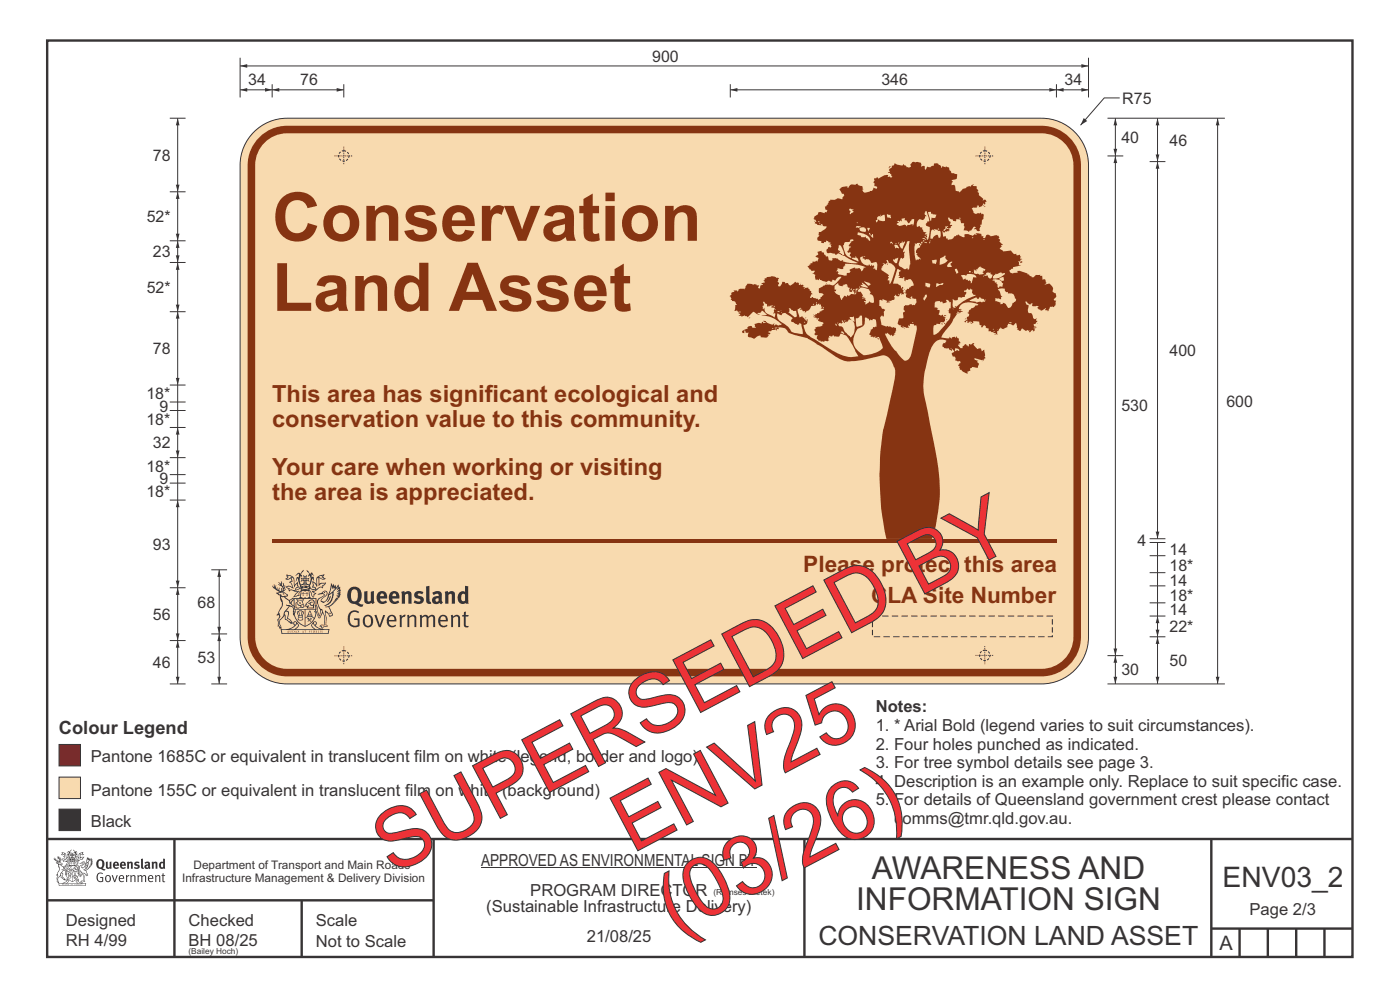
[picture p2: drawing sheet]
<svg xmlns="http://www.w3.org/2000/svg" width="297mm" height="210mm" viewBox="0 0 297 210" stroke-linecap="round" stroke-linejoin="round" font-family="sans-serif">
<defs><g id="words">
<g font-size="17.6" fill="#ed3237">
<text x="83.3" y="185.7" transform="rotate(-28 83.3 185.7)">SUPERSEDED BY</text>
<text x="134.1" y="181.1" transform="rotate(-28 134.1 181.1)">ENV25</text>
<text x="143.3" y="198.6" transform="rotate(-28 143.3 198.6)">(03/26)</text>
</g>
<g font-size="14.3" fill="#863412">
<text x="57.7" y="51.1">Conservation</text>
<text x="57.7" y="65.9">Land Asset</text>
</g>
<g font-size="6.7" fill="#373435">
<text x="185" y="186.5">AWARENESS AND</text>
<text x="181.6" y="193.1">INFORMATION SIGN</text>
</g>
<text font-size="6" fill="#373435" x="259.4" y="188.2">ENV03_2</text>
<text font-size="5.6" fill="#373435" x="173.6" y="200.4">CONSERVATION LAND ASSET</text>
<g font-size="5" fill="#863412">
<text x="57.7" y="85.3">This area has significant ecological and</text>
<text x="57.7" y="90.6">conservation value to this community.</text>
<text x="57.7" y="100.7">Your care when working or visiting</text>
<text x="57.7" y="106.1">the area is appreciated.</text>
</g>
<g font-size="4.8" fill="#863412">
<text x="170.4" y="121.3">Please protect this area</text>
<text x="184.8" y="127.8">CLA Site Number</text>
</g>
<text font-size="4.2" fill="#373435" x="258.7" y="201.6">A</text>
<text font-size="3.9" fill="#373435" x="12.5" y="155.6">Colour Legend</text>
<g font-size="3.5" fill="#373435">
<text x="185.8" y="151.1">Notes:</text>
<text x="185.8" y="155.1">1. * Arial Bold (legend varies to suit circumstances).</text>
<text x="19.3" y="161.6">Pantone 1685C or equivalent in translucent film on white (legend, border and logo)</text>
<text x="185.8" y="159">2. Four holes punched as indicated.</text>
<text x="185.8" y="162.9">3. For tree symbol details see page 3.</text>
<text x="185.8" y="166.9">4. Description is an example only. Replace to suit specific case.</text>
<text x="19.3" y="168.9">Pantone 155C or equivalent in translucent film on white (background)</text>
<text x="185.8" y="170.8">5. For details of Queensland government crest please contact</text>
<text x="19.3" y="175.5">Black</text>
<text x="189.7" y="174.8">comms@tmr.qld.gov.au.</text>
<text x="102.1" y="183.6">APPROVED AS ENVIRONMENTAL SIGN BY</text>
<text x="112.5" y="190">PROGRAM DIRECTOR</text>
<text x="14" y="196.4">Designed</text>
<text x="40" y="196.4">Checked</text>
<text x="67" y="196.4">Scale</text>
<text x="103.2" y="193.5">(Sustainable Infrastructure Delivery)</text>
<text x="265.1" y="194.1">Page 2/3</text>
<text x="14" y="200.8">RH 4/99</text>
<text x="40" y="200.8">BH 08/25</text>
<text x="67" y="200.8">Not to Scale</text>
<text x="124.5" y="199.9">21/08/25</text>
</g>
<g font-size="3.4" fill="#373435">
<text x="138.4" y="13.1">900</text>
<text x="52.7" y="18.1">34</text>
<text x="63.7" y="18.1">76</text>
<text x="187" y="18.1">346</text>
<text x="225.9" y="18.1">34</text>
<text x="238.1" y="22.1">R75</text>
<text x="32.4" y="34.1">78</text>
<text x="237.9" y="30.3">40</text>
<text x="248.1" y="30.9">46</text>
<text x="31.1" y="47.1">52*</text>
<text x="32.4" y="54.6">23</text>
<text x="31.1" y="62.2">52*</text>
<text x="32.4" y="75.1">78</text>
<text x="248.1" y="75.5">400</text>
<text x="31.1" y="84.7">18*</text>
<text x="33.9" y="87.3">9</text>
<text x="237.9" y="87.3">530</text>
<text x="260.2" y="86.3">600</text>
<text x="31.1" y="90.1">18*</text>
<text x="32.4" y="95.1">32</text>
<text x="31.1" y="100.1">18*</text>
<text x="31.1" y="105.5">18*</text>
<text x="33.9" y="102.7">9</text>
<text x="32.4" y="116.6">93</text>
<text x="241.3" y="115.8">4</text>
<text x="248.1" y="117.6">14</text>
<text x="248.1" y="121.1">18*</text>
<text x="248.1" y="124.2">14</text>
<text x="32.4" y="131.5">56</text>
<text x="41.9" y="128.9">68</text>
<text x="248.1" y="127.5">18*</text>
<text x="248.1" y="130.5">14</text>
<text x="248.1" y="134.1">22*</text>
<text x="32.4" y="141.7">46</text>
<text x="41.9" y="140.6">53</text>
<text x="237.9" y="143.3">30</text>
<text x="248.1" y="141.3">50</text>
</g>
<g font-size="2.5" fill="#373435">
<text x="41.1" y="184.3">Department of Transport and Main Roads</text>
<text x="38.6" y="187.1">Infrastructure Management &amp; Delivery Division</text>
</g>
<g font-size="1.8" fill="#373435">
<text x="151.4" y="189.8">(Ramses Zietek)</text>
<text x="40" y="202.4">(Bailey Hoch)</text>
</g>
</g></defs>
<g fill="none" stroke="#373435" stroke-width=".51">
<path d="M10 8.6h276.9v194.4h-276.9zM10 178h277M37 178v25M92 178v25M170.7 178v24.9M257 178v25M10 191h82M64 191v12M257 197h30M263 197v6M269 197v6M275 197v6"/>
<path d="M281 197v6"/>
</g>
<g fill="#373435">
<path d="M21.1 182.6a.94 .94 0 0 0 .2 1.4 .84 .84 0 0 0 0-1.4zM20.7 182.5a.92 .92 0 0 1 1.2-.1 .92 .92 0 0 1 .2 1.2l-.3 .6 .6 .2-.1 .2-.6-.1a1.41 1.41 0 0 1-1.3-1.2z" fill-rule="evenodd"/>
<path d="M22.5 182.8h.4v1.1l.1 .1 .3-.1v-1.1h.3l.1 1.4a1.27 1.27 0 0 1-1.2-.1z" fill-rule="evenodd"/>
<path d="M24.5 183.1l-.1 .3h.4l-.1-.3zM24.1 183a.66 .66 0 0 1 .9-.1 .66 .66 0 0 1 .2 .8h-.8v.2a.42 .42 0 0 0 .7 0l.1 .2a.79 .79 0 0 1-1.1 0 .79 .79 0 0 1 0-1.1z" fill-rule="evenodd"/>
<path d="M26 183.1l-.1 .3h.4l-.1-.3zM25.6 183a.66 .66 0 0 1 .8-.1 .66 .66 0 0 1 .3 .8h-.9l.1 .2a.42 .42 0 0 0 .6 0l.2 .2a.79 .79 0 0 1-1.1 0 .79 .79 0 0 1 0-1.1z" fill-rule="evenodd"/>
<path d="M26.9 182.9l.4-.1v.1a.46 .46 0 0 1 .5-.1 .46 .46 0 0 1 .4 .4v1.1h-.4v-1l-.2-.2-.2 .1v1.1h-.4z" fill-rule="evenodd"/>
<path d="M28.6 183l.5-.2 .5 .1-.1 .3-.5-.1-.1 .2a.56 .56 0 0 1 .7 .6 .56 .56 0 0 1-.8 .4l-.4-.1 .2-.3 .4 .1 .2-.1-.6-.4z" fill-rule="evenodd"/>
<path d="M29.9 182.2l.4-.1v1.8l.2 .4h-.3l-.2-.2z" fill-rule="evenodd"/>
<path d="M31.1 183.7v.3h.3v-.4zM30.7 183a.67 .67 0 0 1 .6-.2 .67 .67 0 0 1 .5 .5l.1 .8-.2 .3-.2-.2a.5 .5 0 0 1-.7 0 .5 .5 0 0 1 0-.7l.6-.1v-.3l-.6 .2z" fill-rule="evenodd"/>
<path d="M32.2 182.9l.3-.1 .1 .1a.46 .46 0 0 1 .5-.1 .46 .46 0 0 1 .3 .4v1.1h-.4v-1l-.1-.2-.3 .1v1.1h-.4z" fill-rule="evenodd"/>
<path d="M34.3 183.1l-.1 .7 .2 .2 .2-.1v-.7zM34.6 182.1l.4 .1v2.1l-.3-.1a.71 .71 0 0 1-1-.6 .71 .71 0 0 1 .9-.7z" fill-rule="evenodd"/>
<path d="M20.8 185.3l.7-.2 .4 .2-.2 .1a.69 .69 0 0 0-.8 .1 .69 .69 0 0 0-.2 .9l.3 .4 .5 .1h.2v-.6h-.4l-.1-.2h.7v.9a.96 .96 0 0 1-1.2-.1 .96 .96 0 0 1-.2-1.1z" fill-rule="evenodd"/>
<path d="M22.6 186a.57 .57 0 0 0-.1 .6 .57 .57 0 0 0 .6 .3 .7 .7 0 0 0-.2-1.1zM22.5 185.8a.69 .69 0 0 1 1.1 .6 .69 .69 0 0 1-1.1 .5 1.04 1.04 0 0 1 0-1.1z" fill-rule="evenodd"/>
<path d="M23.7 185.7l.2-.1 .4 1.3 .4-1.2h.3l-.6 1.4h-.2z" fill-rule="evenodd"/>
<path d="M25.6 185.8l-.2 .4h.7l-.2-.4zM25.4 185.8a.59 .59 0 0 1 .7-.1 .59 .59 0 0 1 .2 .7l-.9 .1a.45 .45 0 0 0 .3 .4 .45 .45 0 0 0 .5-.1l.1 .2a.74 .74 0 0 1-1-.1 .74 .74 0 0 1 .1-1.1z" fill-rule="evenodd"/>
<path d="M26.7 185.7l.2-.1 .1 .3 .5-.3-.1 .3-.4 .2v1h-.2z" fill-rule="evenodd"/>
<path d="M27.6 185.7l.2-.1 .1 .2a.45 .45 0 0 1 .5-.2 .45 .45 0 0 1 .3 .4v1.1h-.2v-1.1l-.2-.2-.4 .2v1.1h-.2z" fill-rule="evenodd"/>
<path d="M29.1 185.7l.3-.1v.2l.4-.2 .4 .3 .3-.3a.37 .37 0 0 1 .5 .4v1.1h-.2v-1.1l-.2-.2-.4 .2v1.1h-.2v-1.1l-.2-.2-.4 .2v1.1h-.2z" fill-rule="evenodd"/>
<path d="M31.8 185.8l-.2 .4h.7l-.2-.4zM31.5 185.8a.59 .59 0 0 1 .8-.1 .59 .59 0 0 1 .2 .7l-.9 .1a.45 .45 0 0 0 .3 .4 .45 .45 0 0 0 .5-.1l.1 .2a.74 .74 0 0 1-1-.1 .74 .74 0 0 1 0-1.1z" fill-rule="evenodd"/>
<path d="M32.9 185.7l.2-.1 .1 .2a.45 .45 0 0 1 .4-.2 .45 .45 0 0 1 .4 .4v1.1h-.2v-1.1l-.2-.2-.4 .2v1.1h-.3z" fill-rule="evenodd"/>
<path d="M34.5 185.3l.2-.1v.5h.4l-.1 .1h-.3v1v.1h.3l-.1 .2-.4-.1v-1.2h-.2v-.1h.2z" fill-rule="evenodd"/>
<path d="M13.2 180.9l.5 .2-.6 .2 .3-.3zM13.7 181.2l.3 .1 .1 1 .3-.5 .1 .5h-.2l-.1 .3-.7 .1v-.3l-.4-.1 .3-.1 .6 .2-.4-.7h.2zM13.2 180.7v.4l-.3 .2 .3 .1 .4-.2 .1 .4-.3 .2 .2 .1 .2 .4-.4-.2-.4 .1 .5 .6 .2-.1 .8 .1-.6 .6 .2 .1 .6-.2-.1-.3 .3-.2h-.2l-.1 .5-.5 .1 .5-.7h-.5l.6-.2-.4 .1 .3-.3-.1-.6-.1-.1-.3 .5v-.2a.8 .8 0 0 0-.9-1.1z" fill-rule="evenodd"/>
<path d="M17 181.1l.5-.2-.3 .2 .4 .2zM16.8 181.2h.1l.1 .9 .3-.2 .4-.1-.3 .3v.2h-.4l-.3 .3-.1-.3h-.3l.1-.2-.1-.4 .4 .6 .1-.1zM16.3 181.5l-.1 .9 .4 .1h-.6l.6 .1-.2 .1h-.3l.4 .4h-.2v.4l-.5-.9 .5 1 .4-.6-.4-.2 .9-.5 .2 .1 .4-.5 .1-.2-.8 .2-.1-.7 .4 .2 .5-.1-.4-.2 .2-.3a.88 .88 0 0 0-1 1.2z" fill-rule="evenodd"/>
<path d="M15.5 182.9l.3 .2h-.2v.3l-.1-.3h-.1h.2z" fill-rule="evenodd"/>
<path d="M15.1 182.9l.2 .2h-.2v.3v-.3h-.2h.2z" fill-rule="evenodd"/>
<path d="M14.9 182.8h.9l.1 .7-.3 .1-.8-.1zM14.8 182.4l-.2 1.3h1.4l-.2-1.3-.1 .2h-.8z" fill-rule="evenodd"/>
<path d="M14.9 184.5v.2l.3-.1-.1-.1zM14.4 183.8l.2 .2-.3 .2v.5l.2 .1 .3-.1-.4-.4 .3 .2 .4-.1-.2-.4 .2-.2zM14.3 183.7h.9a.5 .5 0 0 0 .1 .8l-.3 .3a.47 .47 0 0 1-.7 0 .47 .47 0 0 1 0-.7l.1-.1z" fill-rule="evenodd"/>
<path d="M15.6 184.2l.1-.1a.33 .33 0 0 1 .5-.2 .33 .33 0 0 1 .1 .5l-.3-.1 .2-.2-.4 .1h-.1l.2 .1 .1 .2h.3v.3h-.6l.1-.2h-.3zM15.5 184.2l-.1 .4h.2l-.1 .3h.9v-.3a.44 .44 0 0 0 0-.7 .44 .44 0 0 0-.7 .1z" fill-rule="evenodd"/>
<path d="M15.7 185.7l.4 .1zM15.9 185.2l.1 .4h-.2zM15.9 185.1l-.3 .7-.3 .2a.98 .98 0 0 1 1.1 .1z" fill-rule="evenodd"/>
<path d="M15.6 186l.3 .2v-.2h.2l-.2 .5v-.2l-.3 .1 .2-.2z" fill-rule="evenodd"/>
<path d="M15 185.3l.1 .1-.2 .3zM14.6 185.9h.4a.22 .22 0 0 1-.2 .3 .22 .22 0 0 1-.2-.3zM14.5 185.3l.2 .4zM14.6 185.8l.4 .1zM14.7 185.2l.2 .1-.1 .4zM14.4 185.2l.1 .5a.36 .36 0 0 0 0 .5 .36 .36 0 0 0 .5 0 .36 .36 0 0 0 .1-.5 .41 .41 0 0 0-.1-.5 .41 .41 0 0 0-.6 0z" fill-rule="evenodd"/>
<path d="M14.6 184.1l.2 .2z" fill-rule="evenodd"/>
<path d="M18.3 183.4l.1-.1v.4l-.5 .4z" fill-rule="evenodd"/>
<path d="M17.5 182.9l.2-.1 .3 .2-.7 .8-.1 .3 .3 .1a1.07 1.07 0 0 0 .7-.9l.4-.3v.2a1.36 1.36 0 0 1-1 1.3 1.32 1.32 0 0 0 1.2-1.6l.5-.7-.2 .5 .4-.2-.4 .4 .4-.2-.4 .5 .4-.1-.5 .2h.4l-.4 .2h.4l-.4 .1 .1 .1h-.2l.1 .2-.3 .1a.82 .82 0 0 1-.9 .6l.3 .1 .5 1h-.3l-.2-.4-.4-.2 .1 1.8 .2 .1-.6 .2-.2-.2 .5-.1v-.2a2.24 2.24 0 0 0-.7-2.1l-.1-.2a.7 .7 0 0 1 .7-1l.1-.2zM16.6 184.6l.4 1.2 .2-.8 .2 .3-.3 .7-.4-.8h-.1l.1-.2zM18.5 182.2l.1 .3 .2-.2v.3l.2-.3v.2l-.8 .6zM16.8 183.2l.7-.1 .1 .2a.87 .87 0 0 0-.8 .6 .87 .87 0 0 0 .2 .9l.2 .4-.1 .5-.3-1.1-.2-.1-.1 .1 .1 .3-.2 .3 .3 .1 .2 .7h.3l.3-.6a1.61 1.61 0 0 1 .1 1.4h-.3l-.2 .3h.2l.1 .2 .2-.2h.5l-.2-.3-.1-1.5 .2 .1a.4 .4 0 0 0 .2 .4 .4 .4 0 0 0 .5-.1l-.5-1 .8-.6 .1-.3h.3l-.1-.1 .3-.3h-.2l.2-.3-.1 .1 .1-.3-.1 .1 .1-.4h-.1l.1-.3v-.1l-.2 .2-.1-.4-.2 .4-.1-.4-.1 .2-.2-.3v.3l-.2-.4-.4 1.6a.58 .58 0 0 1-.8 .6l.7-.8v-.4h-.4z" fill-rule="evenodd"/>
<path d="M18.2 185.4l.3 .1z" fill-rule="evenodd"/>
<path d="M12.5 187.5h5.7l-.1 .3h-5.5zM13.5 187.4l.5-.3 .4-.4v.1l.1 .1-.3 .4zM14 186.6h.3l-.2 .2zM16.3 186.7l.3 .4 .6 .3h-.6l-.3-.2-.1-.3zM16.4 186.6h.2l-.1 .2zM12.4 187.4l.1 .5h5.7l.1-.5-.8-.1-.6-.2-.3-.2 .1-.4a.47 .47 0 0 0-.6 .3 .47 .47 0 0 0 .4 .6h-2.3a.47 .47 0 0 0 .4-.6 .47 .47 0 0 0-.6-.3l.1 .4-.3 .2-.6 .2z" fill-rule="evenodd"/>
<path d="M13.3 187.6v.1zM13.3 187.5l-.1 .3h.2z" fill-rule="evenodd"/>
<path d="M13.5 187.5l.1 .3 .1-.3v.3z" fill-rule="evenodd"/>
<path d="M13.9 187.5l.1 .3zM13.8 187.5v.3l.2-.1v-.1z" fill-rule="evenodd"/>
<path d="M14.2 187.6l.1 .1zM14.2 187.5l-.1 .3h.3z" fill-rule="evenodd"/>
<path d="M14.4 187.5h.2l.1 .3h-.3z" fill-rule="evenodd"/>
<path d="M15.1 187.6v.1zM15.1 187.5l-.1 .3h.2z" fill-rule="evenodd"/>
<path d="M15.2 187.5h.3l-.1 .3z" fill-rule="evenodd"/>
<path d="M15.8 187.5h.2l-.1 .3z" fill-rule="evenodd"/>
<path d="M16.1 187.5l.1 .3z" fill-rule="evenodd"/>
<path d="M16.3 187.5l.1 .3zM16.3 187.5v.3l.2-.1v-.1z" fill-rule="evenodd"/>
<path d="M16.6 187.5h.2v.3h-.2z" fill-rule="evenodd"/>
<path d="M16.9 187.5l.1 .3h-.1z" fill-rule="evenodd"/>
<path d="M17.1 187.5l.1 .3z" fill-rule="evenodd"/>
<path d="M17.3 187.5l.1 .3z" fill-rule="evenodd"/>
<path d="M14.9 182.1a.71 .71 0 0 1 .9 .1zM15.6 182.2l.2 .2zM15 182.2l.3 .1zM14.8 182.3l.1 .1zM15.2 181.9h.3zM15.2 181.3h.1v.2zM15.2 181h.2v.2zM15.3 181.6l.1 .2h-.2zM15.4 181.3l.1 .2zM15 181.3l.1 .2h-.1zM15.6 181.3h.1v.2zM14.4 180.6l-.3 .3 .5-.2v.5l-.3-.1-.1 .6 .2-.5 .3 .9v.4h1.2v-.4l.4-.9 .2 .4-.2-.6-.2 .1v-.4l.3 .2-.2-.4-.2 .3-.5-.6v.1a.41 .41 0 0 1 .3 .4 .41 .41 0 0 1-.2 .4l.2-.2a1 1 0 0 1 0 1.1l-.2-.1-.1-.3h.4l-.2-.2 .2-.3-.3 .2v-.5l-.3 .2-.2-.2 .1 .4-.4-.1 .1 .3-.1 .2h.4l-.1 .3-.3 .1a.93 .93 0 0 1 .1-1.1l.1 .3v-.4h-.2l.4-.6-.5 .5-.1-.1z" fill-rule="evenodd"/>
<path d="M12.4 183.4l.4 .1 .6 .5v.3a.83 .83 0 0 1 .6 1.1v-.2a.8 .8 0 0 0-1-.8l.4 .2-.6 .7-.1 .5a.95 .95 0 0 0-.3 1.3l-.1-.1a.77 .77 0 0 1 .1-1.1l-.1-.5-.1 .1 .2-.5a1.31 1.31 0 0 0 0-1.6zM13 185.3h.3l-.1 .8 .5 .4-.2-.1a.68 .68 0 0 1-.6-.8zM12.1 183a.68 .68 0 0 1 1 .3l-.5 .1-.1-.3zM11.4 182.1a1.19 1.19 0 0 0 1 .8h-.5l.4 .4 .1 .6a.9 .9 0 0 1-.2 1.2l-.3 .6 .3-.1v.2a1.04 1.04 0 0 0-.1 1.2l.2 .3h.3l-.1-.2a.8 .8 0 0 1 .2-1.1l.1-.3a.89 .89 0 0 0 1.1 .9l-.6-.6 .1-.8-.3-.1 .4-.5 .4 .3 .1 .8a1.01 1.01 0 0 0-.3-1.4l.3-.5-.4 .3a.41 .41 0 0 1 .4-.5h-.1l-.5 .2-.5-.3 .3-.1a.5 .5 0 0 0-.5-.5l.3-.3-.3 .1 .3-.4-.1-.2-.1 .3-.1-.6-.1 .4-.1-.6-.1 .3-.3-.2 .3 .3-.3-.1a.62 .62 0 0 1 .5 .9l-.1-.4v.4l-.3-.1v-.4l-.1 .3-.1-.3-.2 .2v-.5l-.1 .3-.1-.4v.4z" fill-rule="evenodd"/>
<path d="M12.6 183.1l.1-.1 .2 .2z" fill-rule="evenodd"/>
<path d="M14 183.6h2.7v1l-.1-.9h-2.5v1.2h2.5v-.3v.6v-.2h-1.2v2a2.13 2.13 0 0 0 1.3-1.8 1.69 1.69 0 0 1-1.6 1.8l-.6-.4-.4-.6-.1-1.2v.6l.4 .8 .9 .8v-2h-1.2z" fill-rule="evenodd"/>
<circle cx="17.7" cy="182.9" r=".08"/>
</g>
<path d="M102.1 184h58.5" fill="none" stroke="#373435" stroke-width=".21"/>
<path d="M53.5 28.4a9.9 9.9 0 0 1 7.4-3.3h160.1a10 10 0 0 1 9.9 9.9v100.1a10 10 0 0 1-9.9 10h-160.1a10 10 0 0 1-10-10v-100.1a9.9 9.9 0 0 1 2.6-6.6z" fill-rule="evenodd" fill="#f8daaf" stroke="#373435" stroke-width=".21"/>
<path d="M55 29.1a8.3 8.3 0 0 1 5.9-2.4h160.1a8.4 8.4 0 0 1 8.3 8.3v100.1a8.4 8.4 0 0 1-8.3 8.4h-160.1a8.4 8.4 0 0 1-8.4-8.4v-100.1a8.3 8.3 0 0 1 2.5-5.9z" fill-rule="evenodd" fill="#863412"/>
<path d="M56.5 29.9a6.7 6.7 0 0 1 4.4-1.6h160.1a6.8 6.8 0 0 1 6.7 6.7v100.1a6.8 6.8 0 0 1-6.7 6.8h-160.1a6.8 6.8 0 0 1-6.8-6.8v-100.1a6.7 6.7 0 0 1 2.4-5.1z" fill-rule="evenodd" fill="#f8daaf"/>
<path d="M50.9 12.3v8.4M50.9 19.1h6.8M57.7 17.9v2.8M224.1 17.9v2.8M230.9 12.3v8.4" fill="none" stroke="#373435" stroke-width=".21"/>
<g fill="#373435">
<path d="M50.9 19.1l1.6-.4v.7z"/>
<path d="M56.2 18.7l1.5 .4-1.5 .3z"/>
</g>
<path d="M224.1 19.1h6.8" fill="none" stroke="#373435" stroke-width=".21"/>
<g fill="#373435">
<path d="M229.4 18.7l1.5 .4-1.5 .3z"/>
<path d="M224.1 19.1l1.6-.4v.7z"/>
</g>
<path d="M237.6 20.8h-3.3l-5.1 5.8" fill="none" stroke="#373435" stroke-width=".21"/>
<path d="M229.9 25l.8 .7-1.4 .8z" fill="#373435"/>
<path d="M245.6 121.5v2.8M245.6 135.1v10" fill="none" stroke="#373435" stroke-width=".21"/>
<g fill="#373435">
<path d="M245.6 135.1l.4 1.5h-.8z"/>
<path d="M245.2 143.6h.8l-.4 1.5z"/>
</g>
<path d="M245.6 34.3v80M245.6 115.1v6.4M245.6 124.3v3.6" fill="none" stroke="#373435" stroke-width=".21"/>
<g fill="#373435">
<path d="M245.6 34.3l.4 1.5h-.8z"/>
<path d="M245.2 112.8h.8l-.4 1.5z"/>
</g>
<path d="M258.3 25.1v120" fill="none" stroke="#373435" stroke-width=".21"/>
<g fill="#373435">
<path d="M258.3 25.1l.4 1.5h-.8z"/>
<path d="M257.9 143.6h.8l-.4 1.5z"/>
</g>
<path d="M245.6 25.1v9.2" fill="none" stroke="#373435" stroke-width=".21"/>
<g fill="#373435">
<path d="M245.6 25.1l.4 1.5h-.8z"/>
<path d="M245.2 32.8h.8l-.4 1.5z"/>
</g>
<path d="M50.9 14h180M235 25.1h24.9M243.9 34.3h3.4M243.9 117.9h3.4M243.9 115.1h3.4M243.9 114.3h3.4M243.9 127.9h3.4M243.9 124.3h3.4M243.9 121.5h3.4M235 145.1h24.9" fill="none" stroke="#373435" stroke-width=".21"/>
<g fill="#373435">
<path d="M50.9 14l1.6-.4v.8z"/>
<path d="M229.4 13.6l1.5 .4-1.5 .4z"/>
</g>
<path d="M37.7 135.9v9.2" fill="none" stroke="#373435" stroke-width=".21"/>
<g fill="#373435">
<path d="M37.7 135.9l.4 1.5h-.8z"/>
<path d="M37.3 143.6h.8l-.4 1.5z"/>
</g>
<path d="M37.7 124.7v11.2" fill="none" stroke="#373435" stroke-width=".21"/>
<g fill="#373435">
<path d="M37.7 124.7l.4 1.5h-.8z"/>
<path d="M37.3 134.4h.8l-.4 1.5z"/>
</g>
<path d="M37.7 106.1v18.6" fill="none" stroke="#373435" stroke-width=".21"/>
<g fill="#373435">
<path d="M37.7 106.1l.4 1.5h-.8z"/>
<path d="M37.3 123.2h.8l-.4 1.5z"/>
</g>
<path d="M36 135.9h3.4M36 124.7h3.4M36 145.1h3.4" fill="none" stroke="#373435" stroke-width=".21"/>
<path d="M155.6 61.6h.8l.1 .2a.89 .89 0 0 1 1.4-.4l.4-.8a.48 .48 0 0 1 .8-.4l.7 .2 .2-.1h.5v.2l.6 .1-.3 .2 .1 .3 .4 .1v-.6l.6-.2v-.1l-.4-.1 .8-.3-.3-.3 .2-.2v-.4l1.4-.4 .7 .1 .5 .3 .2-.1 .3 .2-.2 .1v.4h-.1l.3 .6-.2 .2v.3h.4l.5-.9h.5l.2 .4a.44 .44 0 0 1 .4-.1 .44 .44 0 0 1 .3 .3l.3 .2 1-.8 .3 .2 .4-.1 .2 .2-.1 .4 .3-.2 .9 .2-.3 .1-.1 .2h.3a.65 .65 0 0 0 .9 .2v.2l.3 .2v.2l.3 .2v.3l.3 .3h-.3l-.3 .8h.5l-.1-.2h.3v.2l1 .2 .2 .3v-.2l.4-.1v-.4l.6-.4 .1-.1-.3-.2a.68 .68 0 0 1-.9-.6 .68 .68 0 0 1 .7-.8l.4-.3h.3l.1-.2h.7v-.1l.9 .3 .3-.2 1.5-1.7h-.3a1.07 1.07 0 0 0-.9 .8l-.7-.2-.1 .4-.8-.1-.6 .2v-.1l-1.1-.3v-.2l-.2-.1v.3l-.8-.1-.1-.5 .1-.5-.7-.3 .4-.2 .1-.4-.5 .1-.3-.4-.1 .2-.6-.9h.4l-.1-.2 .4-.1-.1-.2 .5-.1v-.3h.5l.2-.2 .3 .2 .3-.8-.7-.3 .6-.4-.1-.6 .8-.2v.3l.5 .1 .1 .4 .2 .1 .1 .3h.5l.1 .8 .7 .1 .1-.1-.1-.4h.9l.1 .1 .2-.1 .7 .6 .5-.2-.1 .2 .9 .3 1.6 .2 .6-.1v-.1l-4.1-2-.4 .4-.3-.3-1-.2-.5 .1a.8 .8 0 0 1 .1-1.1l.2-.2 .4 .1 .1-.2-.1-.3 .1-.2h-.5l.4-.2-1.1-.6 .1 .3h-.5v.3l-.5-.1-.1-.3-.7-.2-.1-.2v-.5l.5-.3-.3-.1 .1-.6 .4-.1 1-.6 .3-.6h-.7l-.3-.5h-.2l.1 .3-.9-.1v-.2l-.6-.1 .5-.5-.7-.5 .1-.1v-.3l.9-.6v-.3a1.45 1.45 0 0 1 1.3 .1l.1-.2h.4v-.3l.2-.2h-.5l-.1-.7h.3l.2-.4h.2l-.1-.2 .2-.6 .3-.1v-.2h1.2a1.18 1.18 0 0 1 1.4 0v-.4l.4-.4-.1-.4h-.4l-.5-1 1-.5 .7-.1v.4h.2a1.03 1.03 0 0 1 1.5-.7l.4-.2 .4 .4 .6 .1 .1 .5 .2 .1-.3 .1 .3 .5a1.62 1.62 0 0 0 1.4-.2 .56 .56 0 0 0 .7-.7l.7 .3 .1-.4-.1-.1-.5-.1 .1-.6-.3-.2 .3-.5-.1-.4h.4l.2-.2 .3 .3 .4-.2a2.01 2.01 0 0 1 1.6-.5l-.1 .4 .4-.1 .2 .2 .5-.2-.3-.2v-.4h-.2v-.2h-.5l.4-.2-.3-.3 .2-.1-.1-.1 .6-.5-.1-.3 .7-.2v-.3l1.5 .4h.3v-.3l.3 .3 .1-.1 .4 .5 .2-.1 .3 .2 .4-.2a.65 .65 0 0 1 .1-.8 .65 .65 0 0 1 .7-.1l.6-.1 .7 .1 .1 .5-.1 .3 .7-.1 .2 .8 .5-.7a.73 .73 0 0 0 1-.1h.3l.1-.5h.7l.3 .3h.2l.1 .1 .3 .5 .1-.4 .7 .3 .2-.2 .6 .2 .1 .7 .3 .2v.3l1.3 .2-.1 1-1.2 .3 .4 .4-.2 .1-.1 .6 .3-.1a.59 .59 0 0 1 .5 .8v.4l.8 .2 .1 .2a2.37 2.37 0 0 1 1.4-.9l.1-.3 .4-.1 .5 .1 .1-.3 .6-.2-.3 .2 .1 .1 .7 .2v.5l.4 .4-.2 .2 .3 .2v.5l1 .8-.2 .3 .6-.1 .2 .4h-.3v.6l-.5-.2 .3 .4-.5-.1 .1 .2-.7 .3v-.4l-.5 .1v.1h.2a.67 .67 0 0 1-.9 .2l-.3 .2 .4 1 .5 .2 .9-.3 .2 .4 .2-.2 .3 .2-.1 1-.3 .4v.8h-.3l.1 .3-.3 .7 .2 .1-.6 .2-.3-.4h-.4l.3-.3-.2-.2-.3 .1-.5 .7h-.3l-.2 .3-.5-.3h-.5l.1-.8-.1-.3 .1-.4h-.7l-.2-.8-.8-.1-.2 .5-.5-.1-.1-.4-.6-.1-.1-.2h-.3l.2 .7 .3 .1-.1 .8 .4-.1 .1 .1-.3 .2v.4h-.3v.5l-.1 .2-.3-.2-.1 .2h-.3l-.4 .3-.3-.3 .2 1.1 .5-.1 .3 .6 .2-.1v.3a1.7 1.7 0 0 0 1.4-.8l.9-.3 1 .5h.2v-.6l.6-.1 1 .3v.2l.6-.3-.1-.2 .5 .2-.3-.3h.3l1 .1-.1 .5h.6l-.1 .4a.51 .51 0 0 0 .6-.6l.6-.1 .3 .1v.2l1.5-.2v.2a.31 .31 0 0 1 .4 .1 .31 .31 0 0 1-.1 .4v.1h.2l.1 .3-.1 .3 .6 .5v.2h-.3v.2h.2l-.5 .6 .7 .5 1.7-.2 .1 .3a.63 .63 0 0 0 1 .4l.1 .4 .7-.2v.4h.3l-.2 .2v.5l.1-.2h.3l-.2 .1-.4 .5-.3-.1v.2h.2l-.1 .6 .5 .1-1.7 .4v.3l-.7 .3 .1 .5 .7 .2v-.1h.9v-.4h.4l1.7 .5v.2h.3l.2 .3 .7 .3 .6-.5h.9v.3l.4-.1 .1 .9 .5-.2a.68 .68 0 0 1 .1 1h-.2l.1 .2 .9-.3 .5 .5a.94 .94 0 0 1 .2 1.2l.7 .4 .1 .7-.5 .6 .1 .3h.4l-.1 .2a.77 .77 0 0 1-.3 .9v.2h-1v.3l-.1 .1-.1 .4-.2 .2-.1-.4-.2 .2-.3-.2 .2-.3-1.1 .5-.1-.3-.3 .1-.3-.4 .2-.3h-1.2l-.1-.4 .2-.1-.5-.1-.1 .2-.5-.2-.2-.4h-.4l.3 .7h.4v.3a1.54 1.54 0 0 0 0 1.4h.6l.5 1.2 .3 .1 .4-.1v.1h-.2v.4h.3l-.1 .2-.2 .1-.3 .4-.2-.1 .1 .6h.4l.1 .3a.32 .32 0 0 0-.3-.2 .32 .32 0 0 0-.3 .2l.4 .1-.2 .1v.3l-.4 .2 .2-.1-.3-.2-.1 .2-.2-.1v.3l-.4 .1 .1-.5-.2 .2-.1-.2-.5 .2-.8-.6-.3 .6-.8-.3 .3-.3-.3-.1 .1-.1-.2-.9-.6 .6-.6-.4h-.6l-.1 .4 .1 .3-.8 .3 .1 .1-.2-.1-.4 .1-.3-.3v.2l-.2 .1-.3 .5-.1-.1 .1 .8h-.7l.3-.4-1-.1v-.2h-.6l.1-.6-.7-.2 .1-.2-.2-.2-.2-.1-.4 .4h-.2v-.3h.2l-.6-.2-.1-.7-1.3-.1 .2 .3-.6 .3 .3-.3-.3-.2-.5 .1 .2 .1-.1 .1-.4-.1 .1-.3h-.2l-.2 .3-.3-.2 .7-.5h-.2l.1-.4 .3-.2 .1-.5-.3-.2 .2-.2 .1-.3 .4-.4v-.1l.6-.1 .3-.5 .6-.1v-.1l-1.1-.4a2.22 2.22 0 0 0-3 1.4h.7l-.7 .3 .4-.1 .5 .2-.1 .2-.3-.1-.2 .3h-.8l.1 .2-.7 1-.5 1.1-1.9 2.4-.2 .5 .7 .1a.79 .79 0 0 0 1-.1l.1-.1 .3 .3 .2-.1-.1-.1 .7-.2 .1 .3 .3-.4 .2 .4 .3 .1-.1 .6 .3 .1 .1 .3-.4 .1v.2h.3l-.4 .1 .5 .6 .4 .1v-.5l.5-.4h.3v.2l.3 .1v.2l.2-.1 .1-.4h.3v.2l.6-.4h.2l-.2 .3 .8 .9h.2l.2-.2 .1 .2 .3-.1 .2 .6 .5-.3 .2 1.2-.1 .2 .2 .4h-.2l-.2 .5h-.1v-.2l-.3 .1-1.5-.4-.1 .2 .8 .3-.2 .2 .2 .2a.51 .51 0 0 1 0 .9v.2l-1.3-.1v.2l-.4 .2 .1 .4h-.3l-.4 .1 .1 .5-.8-.3-.5-.5-.3-.1-.1-.3h-.1l.1-.4-.3-.1v-.2l.3-.2-.1-.1h.2l.1-.4-1.2-.2 .1-.6-.1-.3h-.5l-.1-.7 .5-.3-.4-.5h-.2l.1 .3h-.2l-.1-.2-.3 .1-.2-.4a1.12 1.12 0 0 1-1.3-.5l.1-.4 .2-.1-.1-.2 .5 .1v-.2l.2-.3a1.89 1.89 0 0 0-2.8 .8 23.8 23.8 0 0 0-2 7.3 20.9 20.9 0 0 0 .9 7.4l1 5.2a39 39 0 0 1 .7 18.3 7.7 7.7 0 0 1-1 3h-9.5l-.2-.8a58.5 58.5 0 0 1-.3-22.9l2.2-10.1a4.2 4.2 0 0 0-.4-3.3 2.18 2.18 0 0 0-2.9-1.7 25.6 25.6 0 0 1-6.7 1.2 13.7 13.7 0 0 1-5.1-2.9l-1.4-.8a9.2 9.2 0 0 0-4.5-1.9 2.83 2.83 0 0 1-2.2-1.4l-1.5-.3 .1 .4h-.4l.1 .3-.5-.3v.2h-.7v.2l-.7 .2 .1 .1 .4 .1-.2 .3-.4 .1v.1h.2a1.45 1.45 0 0 1-1.7 .4v-.3l-.8 .2a.6 .6 0 0 1-.5 .4 .6 .6 0 0 1-.6-.2l-.8-.1v-.6l.2-.3-.8-.1 .1-.3-.2-.1h-.1v.6h-.4l-.1-.5 1.3-.5-.2-.1a.56 .56 0 0 1 .6-.5 .56 .56 0 0 1 .5 .4l.8 .1v-.2h-.3l.1-.2-.1-.5 .8-.2 .7 .1 .2-.3 .1 .3h.5v-.3l-.4-.1v-.2l.5 .1a1.73 1.73 0 0 0 1.5 .8l.3-.3v.4l.2-.2 .8 .2 .1-.1 .3 .1 .2-.3h-.1a6.7 6.7 0 0 0-4.3-1.9h1.1v-.1l-.9-.8-.4 .5h-.6v.1l.6 .3-.5-.1-1-.6-1.2 1.2a.86 .86 0 0 0-1.3-.1v-.3h-.6l.3-.1 .1-.2-.5-.2 .3-.2 .1 .2 .2-.3h-.6l-.2-.3-.6 .1 .2-1.2 .3-.1-.3-.6-.7-.1v-.3h-.3l.2-.2-.2-.5h-.2l.4-.4v-.2a.45 .45 0 0 1 .6-.4zM208.3 76.5h.2l-.2 .1zM190.4 57l.7 .4-.4 .3 .1 .6-.2 .2 .4 .1-.4 .3 1 .2 .1-.3h.1l.1 .8h.3l-.1-.3 .2 .1a1.08 1.08 0 0 1 1.2 .1 1.08 1.08 0 0 1 .4 1l-1 .5v.2a.54 .54 0 0 0-.6 .2 .54 .54 0 0 0-.1 .6h-.3l.5 .4-.2 .3a1 1 0 0 0 1.2 .7l-.3-.3 .3-.2h.1v.4l.8 .1a.92 .92 0 0 1-.2 1.2l-.6 .2v-.3l-.9 .3-.6-.1-.2 .2-.1 .8 .3 .4a.74 .74 0 0 0-.3 1.1l-.1 .3-.9 .1-.3 1.1 .4 .3 .4 .1h-.1l.1 .3 1.7 .1v-.1l-.2-.1v-.3l.4 .1-.1-.4 .9 .1 .2 .3 .3-.1 .1 .3v.6l-1.1 5.1a1.72 1.72 0 0 1-1.4 1.5l-1.6-1.6a12.2 12.2 0 0 1-2.6-4.1h.3l.1-.2 .8 .6v-.3l.5 .4 .1-.3 .4-.1-.3-.3 .3-.2a.52 .52 0 0 0 .1-.6 .52 .52 0 0 0-.5-.3l.1-.1h-.3l-.1 .2a.68 .68 0 0 0-.9-.3v-.2a.83 .83 0 0 1-1.1-.1h-.3l-.3-1.6 .4-.6 .1 .3h.3v-.8l.3-.6-.5-.1-.4-.6-.3-.1v-1.2h.4l.1 .1 .1-.1v-.3l1.1 .4-.2 .4 .7-.1-.3-.3h.7v-.1l.5-.1 .1-.5-.1-.2 .3-.4 .2 .3 .6 .1 .3-.7 .2 .1-.1 .2 .6-.1-.2-.7 .1-.2h-.2v-.3l.2-.1-.2-.3-.3 .4-.1-.6-.6-.4h-1.1zM169.2 65.6l.8-.3-.3 .4h.5l.1 .3 .5 .1v.2l.3-.4a1.11 1.11 0 0 0 1-1h.2a.66 .66 0 0 0 .8-.3l.2-.2v.3l.6-.3-.1 .3 .4-.1v.6l.1-.2 .2 .2-.3 .3h.5l.1 .3-.9 .3v.1l-.3 .3-.3-.1v.2h-.3v.1l.3 .1h-.9l.6 .2-.1 .2-.3-.1 .1 .2 .4 .1 .3 .1-.2 .2 .1 .1h.1v-.3h.4a.42 .42 0 0 0-.1 .6l.9 .3 .1 .2a1 1 0 0 1-1.2 .7l-.5 .1 .1 .1-.1 .2-.2 .2 .2 .7-.2 .2 .2 .3h.5l-.2 .9h.3l.1 .3h.4v.2l.4-.1 .1 .1h.3l.1-.2 .6 .1 .4-.2h-.2l-.1-.6h.2l.1-.3 .4 .1 .3-.3 .2 .3h.3a.75 .75 0 0 0 1.1-.4v-.2l.6 .1a1.69 1.69 0 0 1 1.3 1.2l1.9 3.5a6.2 6.2 0 0 1-5.1-1l-3.5-2.2a5.3 5.3 0 0 1-2.7-2.2l-.3-1.3h.4a.8 .8 0 0 0 .2-1.3l.1 .4h-.2l-.8-.9-.6 .2zM183.5 67.4h.4a.58 .58 0 0 1 .5 .6l.4-.2 .3 .1 .1-.2a.65 .65 0 0 1 .7 .8l.1 .8-.8 .1-.2 .4-.3 .1 .1 .2-.4 .8 .5 .3-.2 .3 .6-.1v.2l.5-.2-.1 .3 .8-.2 .8 2.3a5.7 5.7 0 0 1-4.1 1.6 3.4 3.4 0 0 1-2-4.2l.7-1.4a1.71 1.71 0 0 0 1.6-2.4zM202.6 73.9a.65 .65 0 0 1 .9 .5l-.6-.1v.2l-.3-.1zM201.7 73.8l.3 .1-.3 .1zM186.2 71.7l.2 .1v.2zM178 68.6l.4-.1-.1 .2 .5-.3-.2-.2 .1-.2 .6 .5-.1-.5 .2-.1-.1 .4 .3 .1v-.2l.2 .1 .2-.5a1.75 1.75 0 0 1 1.3 2.6l-.2 .5-.5 .6h-.2l-.1-.2a4.6 4.6 0 0 1-1.5-1.8l-.7-.3-.3-.4zM198.5 64l.9-.1 .2 .3 .3-.2 .1 .3h.3l.6-.3-.2-.4a.71 .71 0 0 1 .8 .6l.2-.1v1.3h-.3l-.1 .4-.2 .1 .2 .1 .1 .4 .3 .1-.1 .4a1.59 1.59 0 0 1-.8 1.4l-.1 .3-.2 .1v-.3l-.2 .2 .3 .2-.7 .9a2.79 2.79 0 0 1-1.8 1.3l-.1-1.3 .2-.7 .4-.1 .1-.2 .8 .1 .1-.5 .7 .1 .3-.8h-.2v-.2h.3l-.6-.3v-.3h-.2l-.4 .1-.4-.2 .1-.4 .2-.1v-.4l-.5-.1-.2-.2 .3-.1-.2-.1h-.5v-1.1zM164.9 66.5h.2l.1 .1 .7 .3a.56 .56 0 0 1 .3-.5 .56 .56 0 0 1 .6 .2l1.4 .9-.4 .4 .2 .4h.3l.8 .5 .1 .2 .4-.2v-.2l.4 .1 .3 2.2-1.3-.2a1.54 1.54 0 0 1-1.5-1.1l-1-.8a2.22 2.22 0 0 1-1.6-2.3zM178.4 70.4a.52 .52 0 0 1 .7 .4l-.6-.2zM210.8 70.2l.2 .3zM210.7 69.8h.1v.1l-.2 .1zM211.7 69.8l.1 .2zM163.8 69.6h.3v.1l-.3 .1zM164.4 69.5h.6l-.4 .2h-.2zM191.8 69.6l.1 .1h-.2zM191.5 69.3h.2zM181.6 67.5a.65 .65 0 0 0 .8-.6h.5v2.1l-1.1 .3zM177.2 68.7l.3 .2v.2l-.2-.1zM199.8 68.6l.3 .2-.4-.1zM177.7 68.4l.1 .1-.1 .2zM205.9 68.4v.2h-.1zM220 68.5h.2zM214.2 68.3l.4 .1v.2h-.5zM193.6 68.3l.2 .2h-.2zM170.6 68.3h.3l-.3 .1zM180.2 67.3l1-.2 .1 1.1-.7-.4zM200.8 67.7l.2 .1h-.3zM204.8 67.6h.1l-.2 .2zM158.8 67.5l.4-.1zM170.9 67.4l.2 .1h-.3zM161.9 64h.4l-.1 .3 .5 .2 .1 .5 .2 .1 .1-.3 .2 .1-.1 .2 .2-.2 .5-.1v.1l-.2 .1a.6 .6 0 0 0 .8 .3l-.3 .5 .1 .2-.2 .5h.2v-.1a.82 .82 0 0 1 0 .9l-.8-.5a1.49 1.49 0 0 1-1.3-1.5l-.2 .3-.2-.2 .1-.3h-.1v-.2l.3-.1zM167.4 65.4l.4 .1 .1 .3h.3a.52 .52 0 0 0 .7 .1l.2 1.1-.2 .2-.3 .1-1.4-1.1 .3-.1zM200.3 66.8l.5 .1a.26 .26 0 0 1-.3 .1 .26 .26 0 0 1-.2-.2zM165.7 66.3h.2l-.2 .1zM203 66.1l.6 .1v.1h-.4zM165 65.9l.4 .2v.1l-.5-.1zM165.6 65.8h.2l-.1 .2zM164.5 65.6h.1v.2zM202.1 65.4l.2 .2zM174.6 65.2h.3l-.3 .2zM202.1 63.4l.4 .3 .7-.1 .1-.5 .7 .1 .8-.3-.1-.3a.45 .45 0 0 0 .2-.7l-.3 .1v-.4l.4-.1 .2-.4 .2 .4 .5-.1-.1-.2 .5 .3a.71 .71 0 0 0 0 .7 .71 .71 0 0 0 .7 .4 11.7 11.7 0 0 0-4.1 2.5l-.3-.1 .1 .3-.5-.1zM211.7 61.4a1.72 1.72 0 0 1 1.5-.2v.5l.3 .3 .3-.1v.3a1.07 1.07 0 0 1 1.5 1.1l.3 .2-.2 .5a1.53 1.53 0 0 0-.9 1.1l-.6 .2-.2-.3a1 1 0 0 0-.9-.8v.2l-.6 .2 .1-.4-1.1-.3v-.7l1.2 .3v-.5h.3l-.3-.3-.3-1zM164.1 64.9h.4l-.1 .1zM172.6 64.4h.2l-.4 .4zM182.2 61.4a.76 .76 0 0 1 1.1-.3l.3 .1a1.29 1.29 0 0 1 1.1 .9l-.2 .3a.99 .99 0 0 1 .9 1.3v.5h-.5l-.5-.2-.8 .6 .1-.6-.3 .1-.1-.2 .5-.1-.1-.2h-.2l.2-.2-.8-.1v-.1l.6-.2h-.6l.2-.3-.5-.8-.6-.1zM173.1 64.2h.3l-.3 .1zM205.8 63.7l1.3-.6 .3 .3h.2l.2-.3h.2l.2 .2 .5 .1 .3 .4v.2h-.5l-.1 .2-.4-.2-.8 .1-.2-.1-1.3-.2zM196.3 62.6l.3-.1a1.39 1.39 0 0 1-.5 1.3v-.1a1.08 1.08 0 0 1 .2-1.1zM209.1 63.5h.1v.2zM177.4 60.3l.4-.2a.7 .7 0 0 0 1 .5l.2-.3 .3 .1 .3-.1 .2 .3-.2 .1 .7 .5-.2 .1 .1 .5 .6 .1-.1-.3h.2l.1 .2h.3l-.1 .5h.2v-.2l.4 .1h-.2l-.1 .2h-.9l-.5 .4-.3-.2-.2 .4-.5-.3-.6 .9-.3-1a1.28 1.28 0 0 1-1.1-.9l.2 .1 .1-.4h-.3v-.2a.7 .7 0 0 1 .3-.9zM190.6 62.3l.2 .1-.1 .1h-.1zM181.6 61.2h.6l-.7 .7zM180.6 61.3h.2l-.2 .3zM181 61.3l.3 .1-.2 .2zM191.8 61.3h.2l-.2 .1zM170.5 61l.3 .2-.2 .1zM210.7 59.3a1.52 1.52 0 0 1 2 .7l.1 .1-.1 .6-.6 .1-.2 .2h-.1l-.2-.7-.2-.1v-.3l-.3 .1v-.4l-.5-.1zM182.3 60.8l.2 .2h-.2zM182.8 59.9l1.4 1-.4 .1a1.43 1.43 0 0 1-1.2-.6l.5 .1zM196.3 60l1.1 .2-.1 .8-.6-.1v-.1l-.4-.1zM198.7 60.1l.7 .2 .7-.3-.1 .4h-.5l-.9 .5zM183.2 59.7l1.2 .3 .4 .2-.6 .4zM187.3 55.9h.4l.1 .2 .5-.3-.2-.2 .1-.3-.2 .1 .1-.2h.1h.2l.2 .6a1.38 1.38 0 0 1 1.1 2.2 4.1 4.1 0 0 1-1 2.3v-.8h-.4l.3-.7-.2-.2 .2-.2-1.6-1.1v-.5l.2-.1-.1-.2h.3l-.1-.3h.2zM175.2 60l.2 .2h-.1zM169.8 60.1l.2-.1zM203.9 58.5l.5-.2 .5 .1a1.42 1.42 0 0 1 2.3 .5l-.7-.1-.4 1.3h-.2l.1-.4-.2-.1v-.2l-.4 .2-.1-.2-.4-.1v-.2l-.6 .2zM212.1 59l.8-.2 .1 .6-.5 .2-.6-.4zM209.2 57.9l.4-.2 .6 .1v.4h.3a.52 .52 0 0 1-.2 .7 .52 .52 0 0 1-.7-.2v-.3l-.7 .1-.1-.2 .5-.1zM211.2 58.1l.2 .1 1.1-.4 .1 .2a.39 .39 0 0 1 .6 .2 3.1 3.1 0 0 1-2.5 .9v-.5zM208.6 58.5h.2l-.3 .2zM177.7 56.9l.9 .2 .3-.1v-.4l.4-.3-.1-.3 2.5 .1 1.9 .5v.2l-.3-.1-.2 .7-.3 .1-.1-.4h-.2l-.1-.3-1 .2v-.3l-.6 .3-.6 .3 .3 .3-.2 .3h-.5l-.2 .4h.1l-.4 .2-1.5-.4v-.2l.2-.1h-.2v-.3l-.4 .1 .3-.4zM206.6 57.1l.4 .3 .1-.3 .2 .1 .7-.7v.2l1.1 .4-.2 .4-.2-.2v.3l-.2 .1 .2 .2v.2l-.9 .1-.3-.1-.8-.1zM202.6 57.1l.4-.1 .3 .8-.1 .1-.4 .1zM206.2 57.7l.3 .1-.3 .1zM205.6 57.5h.3l.1 .3h-.4zM207.2 57.3l.1 .2-.2 .1zM182.5 54.7l.2-.2 .5-.1-.2 .2 .1 .3 .3-.1 .1 .3a.89 .89 0 0 1 1.3 .6l.1 .1 1-.2a1.73 1.73 0 0 1 0 1.7l-.3-.4-.3 .1 .2-.3-.1-.4h-.2l-.1 .1-.3-.3-.1 .3-.4-.3v.2a1.73 1.73 0 0 1-1.8-1.6zM192.6 51.1l.4 .1-.2 1.3 .1 1.5a6.6 6.6 0 0 1 0 3.1l-.3 .1v-.2l-.1-.1a.76 .76 0 0 1-1.2-.2l-.4-.2a1.72 1.72 0 0 1 .3-1.8l.2 .2 .4-.3v-.8l.1-.4-.3 .1zM201.2 55.9l.8-.4-.1 .3a.43 .43 0 0 0-.2 .4 .43 .43 0 0 0 .3 .4h-.9l-.2-.1zM188.2 55.9h.1l.1 .2-.2 .1zM199.4 54.8l1.1-.6 .2 .1-.1 .5 .5 .4-.7 .6-1.1 .4zM197.7 55.2l1-.1-.2 .9-.7-.1zM189.5 55l.4 .1v-.2l.7-.3-.3 1.2-.3 .1-.2-.3zM216.5 55.4l.4 .2-.4 .2zM180.7 54.8l.8-.1v-.3l.2 .1 .3 .3 .1 .7zM194.1 51.6a.35 .35 0 0 0 .6-.1h.3l.5 .3-.2 .2-.1 .5a.96 .96 0 0 0-.9 1.2l.4 .1-.3 .2 .3 .2v.1l.6 .6v.2l-.3-.2v.2h-.5l-.1 .1a6 6 0 0 1-.3-3.3zM179.3 51.4l.9-.1 .3-.2-.2-.2 .2-.1h.5l.1 .3a1.29 1.29 0 0 0-1.1 1.1l.5 .1v.1l-.2 .1-.5 1 .2 .1h.5l-.2 .7 .2 .1 .1 .3a2.53 2.53 0 0 1-1.7-2.7zM183.4 54.3l.2 .1-.3 .1zM178 52h.3l.4 .7 .4 1.4h-.3l-.9-.7 .4 .1-.5-.4zM191 51.6h.3v-.3l.3-.1-.1 .4 .5-.3-.6 1.4a.66 .66 0 0 1-.4-1zM189.8 51.9h.2a.59 .59 0 0 1 .7 .5v.3l-.6-.2-.2 .2zM195 51.8h.2l-.2 .4zM188.9 51.4l.3-.1 .3 .4-.1 .1-.1-.2-.4 .1zM190 51.6l.3 .1-.2 .1zM190.6 51.4h.2l-.1 .4zM195.4 51.3h.3v.2l-.2 .2zM197.2 51.4l.1-.1 .1 .3h-.2zM196.1 51.3l.6 .1v.2l-.6-.2zM195.9 51h.2l-.3 .3zM197.3 51.1l.1-.1-.2 .3zM182 49.3l.9 .2a2.07 2.07 0 0 1 1.7 1.6h-.2l-.3-.5-.4-.1-.1-.4-.1 .2h-.7l-.2-.3-.7-.2zM196.1 50.9l.4-.2v.2zM196.4 44.7l.2 .1 .6 2.1-.2 .1-.2-.1-.5 .7h.2v.3l.8 .3a4.8 4.8 0 0 1-.5 2.7l-.1-.3-.3-.2h.2l.1-.2v-.2l-.3-.2 .3-.1h-.5l.4-.4-.7-.2v-.3l-.3-.2 .2-.2-.6-.2-.1-.3-.3 .2-.3-.1 .1-1 .4-.5h.2a.67 .67 0 0 0 .8 .1 .67 .67 0 0 0 .3-.7l.3-.1a.64 .64 0 0 1-.2-1.1zM208.6 50.7l.4 .1-.4 .1zM195.7 50.5h.4l.1 .2-.5-.1zM197.6 48.9l.3-.2v.1l.2-.1 .1 .2 .1-.1h-.1v-.2l.8 .3-.1 .1h.6l.1 .7-.2 .8-.3-.1-.1-.5a.68 .68 0 0 0-1 .4l-.2 .4-.4-.1zM206.2 50.4h.3l-.3 .2zM185.1 49.6l.1 .1 .1 .7h-.2l-.3-.4zM196.1 50.2l.3-.1-.1 .2zM184.4 49.4h.2l.1 .5zM182.3 48.3l1.1-.1 .3 .5-.2 .5a.89 .89 0 0 1-1.2-.9zM184 48.3l.6 .1-.4 .7zM200.5 48.1l.7-.1-.1 .2-.2-.1v.3h.3l.1 .2-.6-.1v.2l-.3 .3-.2-.1 .1-.2a.42 .42 0 0 0 .2-.6zM199 48.4l.2 .3-.2-.1zM181.7 48l1 .1-.7 .2h-.4zM190.4 46.9l.3-.1 .2 .2 .1-.2h.1l.2 .2v-.6l.7-.1-.1 .4a.64 .64 0 0 1 .8 .7l.2-.1a1.05 1.05 0 0 1 1.1-.8l-.3 1.4v-.4l-.7 .2a.4 .4 0 0 0-.7 .4 .75 .75 0 0 0-1.2-.2h-.3l-.5-.2v-.2l.4-.3zM173.9 47.3h.1v.2l-.1 .1zM181.8 47.1h.1l.1 .2h-.2zM173.6 46.9l.4 .1-.2 .2-.3-.1zM186.1 46.1l.5-.3 .1 .1 .9-.4 .2 1.3a1.09 1.09 0 0 1-1.5-.2l-.4 .6-.1-.5 .4-.1zM172.7 46.8l.3 .2zM196.9 45l.6-.1v.5l.4-.1v.1l.8 .2-.3 .6h-.8v.6l-.2 .1zM203.6 46.2l.2 .2-.2 .1zM188.2 45.5l.7 .1 .2 .6h-.8zM186.8 45.6h.1v.2zM180.1 44.3h.5l.6 .2h-.4l.3 .4-.6 .5h-.2l.2-.6-.3-.1zM208.8 43.8h.3l-.4 .1zM188.7 35.3l.3 .1-.3 .1v.2l-.2-.1z" fill-rule="evenodd" fill="#863412"/>
<path d="M185.1 130.7h38.2v4.4h-38.2z" fill="none" stroke="#373435" stroke-width=".21" stroke-dasharray="1.2 .6" stroke-linecap="butt"/>
<path d="M154.9 19.1h69.2" fill="none" stroke="#373435" stroke-width=".21"/>
<g fill="#373435">
<path d="M154.9 19.1l1.6-.4v.7z"/>
<path d="M222.6 18.7l1.5 .4-1.5 .3z"/>
</g>
<path d="M154.9 17.9v2.8M236.6 139.1v6" fill="none" stroke="#373435" stroke-width=".21"/>
<g fill="#373435">
<path d="M236.6 139.1l.4 1.5h-.8z"/>
<path d="M236.2 143.6h.8l-.4 1.5z"/>
</g>
<path d="M236.6 33.1v106M235 139.1h3.3" fill="none" stroke="#373435" stroke-width=".21"/>
<g fill="#373435">
<path d="M236.6 33.1l.4 1.5h-.8z"/>
<path d="M236.2 137.6h.8l-.4 1.5z"/>
</g>
<path d="M236.6 25.1v8" fill="none" stroke="#373435" stroke-width=".21"/>
<g fill="#373435">
<path d="M236.6 25.1l.4 1.5h-.8z"/>
<path d="M236.2 31.6h.8l-.4 1.5z"/>
</g>
<path d="M235 33.1h3.3M37.7 90.7v6.4" fill="none" stroke="#373435" stroke-width=".21"/>
<g fill="#373435">
<path d="M37.7 90.7l.4 1.5h-.8z"/>
<path d="M37.3 95.6h.8l-.4 1.5z"/>
</g>
<path d="M57.7 19.1h15.2M36 97.1h3.4M37.7 97.1v5.4M36 106.1h3.4M36 100.7h3.4M36 102.5h3.4" fill="none" stroke="#373435" stroke-width=".21"/>
<path d="M207 139h3.9M208.9 137.1v3.9" fill="none" stroke="#373435" stroke-width=".21" stroke-dasharray=".2 .1 0 .1" stroke-linecap="butt"/>
<circle cx="208.9" cy="139" r="1.1" fill="none" stroke="#373435" stroke-width=".21" stroke-dasharray=".5 .3" stroke-linecap="butt"/>
<g fill="#373435">
<path d="M57.7 19.1l1.6-.4v.7z"/>
<path d="M71.4 18.7l1.5 .4-1.5 .3z"/>
</g>
<path d="M72.9 17.9v2.8M44.8 134.5h3.4M44.8 120.9h3.4M46.5 120.9v13.6" fill="none" stroke="#373435" stroke-width=".21"/>
<g fill="#373435">
<path d="M46.5 120.9l.4 1.5h-.8z"/>
<path d="M46.1 133h.8l-.4 1.5z"/>
</g>
<path d="M46.5 134.5v10.6" fill="none" stroke="#373435" stroke-width=".21"/>
<g fill="#373435">
<path d="M46.5 134.5l.4 1.5h-.8z"/>
<path d="M46.1 143.6h.8l-.4 1.5z"/>
</g>
<path d="M243.9 135.1h3.4M245.6 130.7v4.4M44.8 145.1h3.4" fill="none" stroke="#373435" stroke-width=".21"/>
<g fill="#373435">
<path d="M245.6 130.7l.4 1.5h-.8z"/>
<path d="M245.2 133.6h.8l-.4 1.5z"/>
</g>
<path d="M36 90.7h3.4M36 85.3h3.4M36 87.1h3.4M36 81.7h3.4M37.7 81.7v9M37.7 102.5v3.6M243.9 130.7h3.4M245.6 127.9v2.8" fill="none" stroke="#373435" stroke-width=".21"/>
<path d="M207 33.1h3.9M209 31.1v3.9" fill="none" stroke="#373435" stroke-width=".21" stroke-dasharray=".2 .1 0 .1" stroke-linecap="butt"/>
<circle cx="209" cy="33.1" r="1.1" fill="none" stroke="#373435" stroke-width=".21" stroke-dasharray=".5 .3" stroke-linecap="butt"/>
<path d="M57.7 114.3h166.4v.8h-166.4z" fill-rule="evenodd" fill="#863412"/>
<path d="M71 139.1h3.9M72.9 137.1v4" fill="none" stroke="#373435" stroke-width=".21" stroke-dasharray=".2 .1 0 .1" stroke-linecap="butt"/>
<circle cx="72.9" cy="139.1" r="1.1" fill="none" stroke="#373435" stroke-width=".21" stroke-dasharray=".5 .3" stroke-linecap="butt"/>
<g fill="#373435">
<path d="M74.8 125.1a2.05 2.05 0 0 0 .1 2.4l.1 .1a.69 .69 0 0 0 .9-.8v-.5a.84 .84 0 0 0-.1-1 .84 .84 0 0 0-1-.2zM74.2 124.8a1.55 1.55 0 0 1 1.8-.2 1.55 1.55 0 0 1 .7 1.7l-.1 .8-.6 .8 .6 .3h.5l-.2 .5a2.45 2.45 0 0 1-1.7-.6 1.86 1.86 0 0 1-1.2-3z" fill-rule="evenodd"/>
<path d="M77.3 125.5l.7-.1v1.9l.3 .3 .4-.2v-1.9l.6-.1v2l.2 .5-.5 .2-.2-.2a.88 .88 0 0 1-1 .2 .88 .88 0 0 1-.5-.9z" fill-rule="evenodd"/>
<path d="M80.8 125.9l-.1 .6 .7-.1a.42 .42 0 0 0-.1-.4 .42 .42 0 0 0-.5-.1zM80.2 125.7a1.17 1.17 0 0 1 1.5-.1 1.17 1.17 0 0 1 .5 1.4h-1.6a.66 .66 0 0 0 .5 .6 .66 .66 0 0 0 .8-.2l.2 .4a1.38 1.38 0 0 1-1.8 0 1.38 1.38 0 0 1-.2-1.9z" fill-rule="evenodd"/>
<path d="M83.4 125.9l-.2 .6 .8-.1a.42 .42 0 0 0-.1-.4 .42 .42 0 0 0-.5-.1zM82.8 125.7a1.17 1.17 0 0 1 1.5-.1 1.17 1.17 0 0 1 .5 1.4h-1.6a.66 .66 0 0 0 .5 .6 .66 .66 0 0 0 .8-.2l.2 .4a1.38 1.38 0 0 1-1.8 0 1.38 1.38 0 0 1-.2-1.9z" fill-rule="evenodd"/>
<path d="M85.1 125.5l.7-.1 .1 .3a.81 .81 0 0 1 .8-.3 .81 .81 0 0 1 .6 .7v2h-.7v-2l-.2-.1-.5 .2v1.9h-.7z" fill-rule="evenodd"/>
<path d="M88.1 125.6a1.56 1.56 0 0 1 1.7 0l-.2 .5-.8-.2-.2 .2 .2 .2a.98 .98 0 0 1 1.1 1.2 1.51 1.51 0 0 1-2.2 .3l.3-.5 .2 .2a.59 .59 0 0 0 1-.2l-.2-.2a.94 .94 0 0 1-1.1-1.2z" fill-rule="evenodd"/>
<path d="M90.4 124.4l.7-.1v3.2l.3 .1 .1 .4a.74 .74 0 0 1-.9 0 .74 .74 0 0 1-.2-.8z" fill-rule="evenodd"/>
<path d="M92.4 127.1l.1 .5 .5-.1 .1-.6zM91.7 125.7a1.45 1.45 0 0 1 2 .1v1.6l.3 .4-.4 .4-.4-.3a.87 .87 0 0 1-1.4-.1 .87 .87 0 0 1 .7-1.3l.6-.1-.2-.4h-.4l-.5 .2z" fill-rule="evenodd"/>
<path d="M94.4 125.5l.6-.1 .1 .3a.81 .81 0 0 1 .9-.3 .81 .81 0 0 1 .5 .7v2h-.7v-2l-.2-.1-.5 .2v1.9h-.6z" fill-rule="evenodd"/>
<path d="M98.1 126l-.2 .4a.8 .8 0 0 0 .4 1.1l.4-.1v-1.3zM98.7 124.3l.6 .1 .1 3.7h-.6v-.2a1.08 1.08 0 0 1-1.3 0 1.08 1.08 0 0 1-.4-1.1 1.1 1.1 0 0 1 .4-1.1 1.1 1.1 0 0 1 1.2-.1z" fill-rule="evenodd"/>
<path d="M74.3 129.8a1.47 1.47 0 0 1 1.9 0l-.2 .3a1.11 1.11 0 0 0-1.4-.1 1.11 1.11 0 0 0-.4 1.3 1.13 1.13 0 0 0 .4 1.2 1.13 1.13 0 0 0 1.3 .1v-1.1h-.7l-.1-.3h1.2v1.6a1.66 1.66 0 0 1-2-.1 1.66 1.66 0 0 1-.5-1.9z" fill-rule="evenodd"/>
<path d="M77.6 130.9a1.45 1.45 0 0 0 .3 1.8 .85 .85 0 0 0 .8-1.2l-.3-.6-.4-.2zM77.4 130.6a1.14 1.14 0 0 1 1.3 0 1.14 1.14 0 0 1 .5 1.2 1.12 1.12 0 0 1-1.2 1.3 1.12 1.12 0 0 1-1-1.4v-.4z" fill-rule="evenodd"/>
<path d="M79.4 130.5l.5-.1 .7 2.2 .7-2.1h.4l-.9 2.5h-.4z" fill-rule="evenodd"/>
<path d="M82.7 130.9l-.2 .6h1.2a.6 .6 0 0 0-.3-.7 .6 .6 0 0 0-.7 .1zM82.4 130.8a1.04 1.04 0 0 1 1.3-.2 1.04 1.04 0 0 1 .4 1.2h-1.6a.8 .8 0 0 0 .4 .9 .8 .8 0 0 0 1-.2l.1 .3a1.26 1.26 0 0 1-1.6 0 1.26 1.26 0 0 1-.3-1.6z" fill-rule="evenodd"/>
<path d="M84.7 130.5l.4-.1 .1 .4 .5-.4h.4l-.2 .5a.56 .56 0 0 0-.7 .5v1.6h-.4z" fill-rule="evenodd"/>
<path d="M86.4 130.5l.4-.1v.4a.79 .79 0 0 1 .9-.4 .79 .79 0 0 1 .6 .7v1.9h-.4v-1.9l-.3-.3-.8 .3v1.9h-.3z" fill-rule="evenodd"/>
<path d="M89 130.5l.4-.1 .1 .4 .2-.2a.69 .69 0 0 1 1.2 .2 .77 .77 0 0 1 .8-.4 .77 .77 0 0 1 .6 .7v1.9h-.4v-2.1a.57 .57 0 0 0-1 .3v1.8h-.4v-2l-.3-.2-.7 .3v1.9h-.4z" fill-rule="evenodd"/>
<path d="M93.6 130.9l-.2 .6h1.2a.6 .6 0 0 0-.3-.7 .6 .6 0 0 0-.7 .1zM93.3 130.8a1.04 1.04 0 0 1 1.3-.2 1.04 1.04 0 0 1 .4 1.2h-1.6a.8 .8 0 0 0 .4 .9 .8 .8 0 0 0 1-.2l.2 .3a1.26 1.26 0 0 1-1.7 0 1.26 1.26 0 0 1-.3-1.6z" fill-rule="evenodd"/>
<path d="M95.6 130.5l.4-.1 .1 .4a.79 .79 0 0 1 .9-.4 .79 .79 0 0 1 .6 .7v1.9h-.4v-1.9l-.4-.3-.7 .3v1.9h-.4z" fill-rule="evenodd"/>
<path d="M98.4 129.8l.5-.1-.1 .8h.7l-.2 .3h-.5v1.8l.6 .1v.3a.64 .64 0 0 1-1-.5v-1.7h-.3v-.3h.3z" fill-rule="evenodd"/>
<path d="M60.9 122.1l1 .3-.8 .4h-.3l.5-.5zM61.8 122.6l.2-.1 .3 .4 .2 1.7 .6-.8-.1 .4 .2 .3a.48 .48 0 0 0-.6 .6l-.8-.1-.4 .2 .1-.4-.6-.3a1.47 1.47 0 0 1 1.3 .3l-.3-1.1-.3-.2 .5-.1zM60.9 121.7l-.1 .3 .2 .4-.5 .4a.89 .89 0 0 0 1.2-.1l.1 .6h-.3l-.1 .4a.94 .94 0 0 1 .7 .9l-.2-.1a.99 .99 0 0 0-1.3-.1l.2 .3 .4 .2v.3l.3 .3 .2-.3 1 .4 .5-.1-1 1.1 1.3-.2 .1-.7 .3-.4a.71 .71 0 0 0-.5 .9h-.3l-.6 .3 1-1.2h-.9l1.1-.4-.1-.1-.8 .3 .1-.3h.4l.1-.3-.2-.4v-.3l-.1-.4-.6 .8v-.6a1.36 1.36 0 0 0-1.6-1.7z" fill-rule="evenodd"/>
<path d="M67.6 122.4l.9-.3-.4 .3 .6 .4h-.3zM67.4 122.6h.2v1.7a1.44 1.44 0 0 1 1.4-.6l-.7 .5 .1 .4-.5-.1-.8 .6-.3-.6h-.4a.45 .45 0 0 0 .1-.8l-.1-.1 .5 .3 .3 .6 .1-.1zM66.3 123.2v1.5h.4l.2 .1a.82 .82 0 0 1-1-.1l-.1 .2a.91 .91 0 0 0 1.1 .1v.2l-.2 .1h-.6l.3 .4 .4 .2-.3 .1v.6l-.6-1.2-.4-.4 .7 1.5 .3 .3 .1-.2a.49 .49 0 0 1 .5-.7l.1-.1-.7-.3 .8-.4a.79 .79 0 0 1 1-.4v.1l.2-.1a.55 .55 0 0 1 .5-.7l.2-.5-1.2 .2-.2 .2-.1-1.3 .8 .4 .7-.3-.7-.3 .3-.6a2.65 2.65 0 0 0-1.7 .8l.1 1.4z" fill-rule="evenodd"/>
<path d="M65.1 125.6h.1v.3l.3 .1h-.3l-.1 .4v-.4l-.3-.1h.3z" fill-rule="evenodd"/>
<path d="M64.2 125.6h.2l-.1 .3h.3l-.3 .1v.4v-.4h-.3l.3-.1z" fill-rule="evenodd"/>
<path d="M64 125.4a.49 .49 0 0 1 .7 .2 .49 .49 0 0 1 .8-.2l.1 1.2-.1 .1a.49 .49 0 0 1-.8-.1 .59 .59 0 0 1-.9 0zM63.9 124.8l-.4 2.2h2.5l-.4-2.2h-.2v.3h-1.4v-.3z" fill-rule="evenodd"/>
<path d="M63.9 128.5l.1 .3 .4-.1-.1-.3zM63.1 127.3l.3 .2-.3 .3a.67 .67 0 0 0 0 1.1l.7-.2-.1-.2-.5-.2-.2-.3h.2l.4 .4 .7-.2-.3-.6 .3-.3-.6 .1zM62.8 127.1l1 .2 .7-.2-.3 .5 .4 1.1-.4 .2h-.3a.67 .67 0 0 1-.9 .2 .67 .67 0 0 1-.3-.9v-.3l.4-.4z" fill-rule="evenodd"/>
<path d="M65.1 128l.5-.3a.47 .47 0 0 1 .6-.4 .47 .47 0 0 1 .3 .6 .47 .47 0 0 1-.5 .3l-.1-.3 .5-.2h-.3l-.8 .2 .4 .2a.47 .47 0 0 0 .7 .4v.4h-1.1l.3-.3-.1-.2-.5 .1 .2-.2-.2-.1zM64.9 128l-.2 .5 .3 .2 .2-.1-.1 .5h1.6l-.1-.7a.73 .73 0 0 0-.1-1.1 .73 .73 0 0 0-1.1 .3z" fill-rule="evenodd"/>
<path d="M65.4 130.5h.7v.2h-.7zM65.7 129.7l.2 .7h-.4zM65.7 129.5l-.3 .9h-.2v.4l-.5 .3 .1 .1a1.26 1.26 0 0 1 1.8 .1l.1-.1-.4-.4v-.4h-.2z" fill-rule="evenodd"/>
<path d="M65.3 131.1h.2l.2 .3 .2-.2-.1-.1a.33 .33 0 0 1 .3 .4l-.1-.2-.3 .2 .3 .2-.2 .2-.1-.3-.4 .3-.1-.1 .4-.3h-.3z" fill-rule="evenodd"/>
<path d="M64.1 129.9h.2v.1l-.2 .6h-.2zM63.4 131h.5a.25 .25 0 0 1 .2 .3 .25 .25 0 0 1-.2 .2 .39 .39 0 0 1-.5-.1 .39 .39 0 0 1 0-.4zM63.2 129.9h.1l.3 .7h-.2zM63.3 130.7h.8a.57 .57 0 0 1-.8 0zM63.5 129.6h.5l-.2 1h-.1zM63.1 129.7l-.1 .4 .3 .5-.1 .8a.79 .79 0 0 0 1.2-.1l-.2-.7 .3-.5a.64 .64 0 0 0-.5-.6 .64 .64 0 0 0-.7 .2z" fill-rule="evenodd"/>
<path d="M63.4 127.8h.4v.3h-.2z" fill-rule="evenodd"/>
<path d="M70 126.5l.2-.1-.1 .5a1.05 1.05 0 0 1-.8 .8l.4-.5z" fill-rule="evenodd"/>
<path d="M68.5 125.6l.3-.1 .5 .1a.83 .83 0 0 1-.7 1.1l-.5 .6v.4l.5 .2 .2-.1a1.87 1.87 0 0 0 1-1.5l.7-.5v.2a2.47 2.47 0 0 1-1.7 2.4 1.58 1.58 0 0 0 1.7-1.1v-.3a1.71 1.71 0 0 0 .2-1.5l1-1.1-.3 .9 .6-.4-.6 .8 .7-.4-.7 .8 .6-.2-.8 .5 .7-.1-.7 .4h.6l-.7 .2 .3 .1-.4 .1 .2 .3-.3-.1 .1 .3h-.3l.1 .1a2.31 2.31 0 0 1-1.8 1l.1 .1h.3a.84 .84 0 0 1 .7 1l.4 .7-.5 .1a1.24 1.24 0 0 0-1.1-1.1l.2 1.5v1.6l.3 .2a.91 .91 0 0 0-1 .4v-.3l-.4-.1 .2-.2 .7 .1v-.2a3.7 3.7 0 0 0-.5-3l-.1-.3h-.1a1.6 1.6 0 0 1-.4-2.2l1.1-.8-.4-.5zM67 128.5a.65 .65 0 0 1 .2 .9l.5 1.4 .4-1.4 .1 .1a.61 .61 0 0 1-.1 .9l-.2 .5h-.3l-.5-1.3-.2 .1a1.06 1.06 0 0 0 .1-1.2zM70.4 124.3l.1 .7 .3-.5v.5l.3-.4v.3l-1.3 1.2zM67.3 126.1h1.3v.3l-.4 .2a1.19 1.19 0 0 0-.7 1.9l.1 .3a1.57 1.57 0 0 1 .1 1.7l-.3-1.1-.1-.9-.3-.1-.3 .2a.66 .66 0 0 1-.1 1.1l.1 .2h.4l.6 1.3 .3-.1 .5-1.1a2.42 2.42 0 0 1 .3 2.1l-.1 .5-.4-.1-.5 .3v.2h.4l.2 .4a.9 .9 0 0 1 1.1-.4v-.4l-.3-.1 .1-1.4-.2-1.2a1.16 1.16 0 0 1 .7 .9l.8-.3-.8-1.8 1.2-.8v-.2h.3l-.1-.2h.3l-.1-.3 .4-.1-.2-.1 .5-.4 .1-.1h-.3l.4-.5-.2 .1 .2-.5-.3 .1 .3-.4v-.3l-.3 .2 .2-.6-.1-.2-.3 .3v-.7l-.5 .7-.2-.7-.1 .5-.3-.7-.1 .5-.4-.7-.2 1.5-.5 1.3a1.55 1.55 0 0 1-.8 1.3l-.5-.2v-.2l.7-.7a.64 .64 0 0 0 .5-.9 .64 .64 0 0 0-1-.1z" fill-rule="evenodd"/>
<path d="M69.8 130h.3l.1 .2h-.3z" fill-rule="evenodd"/>
<path d="M59.7 133.6h10l-.2 .7h-9.6zM61.4 133.5l.4-.2a2.11 2.11 0 0 0 1.2-1l.2 .4-.3 .4-.5 .4zM62.4 132.1l.3-.2 .1 .2-.2 .5zM66.4 132.3a2.26 2.26 0 0 0 1.6 1.2h-1l-.5-.4-.3-.4zM66.6 132.1l.2-.2 .2 .2-.2 .5zM59.6 133.4l.1 1.1h10l.2-1.1a3.8 3.8 0 0 1-2.9-.7l.2-.4v-.3l-.2-.2a.85 .85 0 0 0-1 .7 .85 .85 0 0 0 .7 1h-4a.81 .81 0 0 0 .7-.6 .81 .81 0 0 0-.4-.9l-.3-.2-.5 .2v.3l.3 .4a3.6 3.6 0 0 1-2.9 .7z" fill-rule="evenodd"/>
<path d="M61.1 133.9l.1 .2h-.2zM61.1 133.8l-.2 .4h.5z" fill-rule="evenodd"/>
<path d="M61.4 133.8h.2l.1 .4v-.4h.1a.25 .25 0 0 1 0 .3 .25 .25 0 0 1-.3 0 .25 .25 0 0 1 0-.3z" fill-rule="evenodd"/>
<path d="M62.2 133.8a.19 .19 0 0 1 .2 .2 .19 .19 0 0 1-.2 .1zM62 133.8v.4a.28 .28 0 0 0 .4 0 .28 .28 0 0 0 0-.4 .28 .28 0 0 0-.4 0z" fill-rule="evenodd"/>
<path d="M62.8 133.9l.1 .2h-.2zM62.8 133.8l-.2 .4h.4z" fill-rule="evenodd"/>
<path d="M63.1 133.8l.2 .1 .2-.1-.2 .2 .2 .2-.2-.2-.2 .2 .2-.2z" fill-rule="evenodd"/>
<path d="M64.3 133.9l.1 .2h-.2zM64.3 133.8l-.2 .4h.4z" fill-rule="evenodd"/>
<path d="M64.6 133.8h.3h-.1v.4h-.1v-.4z" fill-rule="evenodd"/>
<path d="M65.6 133.8h.3h-.2v.2l.1-.1-.1 .1 .1 .2h-.2z" fill-rule="evenodd"/>
<path d="M66 133.8h.2v.4h-.2z" fill-rule="evenodd"/>
<path d="M66.5 133.8a.19 .19 0 0 1 .3 .2 .19 .19 0 0 1-.3 .1zM66.4 133.8v.4a.28 .28 0 0 0 .3 0 .28 .28 0 0 0 0-.4 .28 .28 0 0 0-.3 0z" fill-rule="evenodd"/>
<path d="M67 133.8h.2h-.1l.1 .1-.1 .3h.1h-.2z" fill-rule="evenodd"/>
<path d="M67.4 133.8h.2l-.1 .3 .2 .1h-.3z" fill-rule="evenodd"/>
<path d="M67.8 133.8h.2v.4h-.2z" fill-rule="evenodd"/>
<path d="M68.2 133.8h.2h-.1l.1 .3-.1 .1h-.1l.2-.1z" fill-rule="evenodd"/>
<path d="M63.9 124.3a1.26 1.26 0 0 1 1.7 .1l-.9-.2-.9 .2zM65.1 124.4l.4 .2 .1 .2-.4-.2zM64.2 124.5l.4-.1 .1 .2h-.3zM63.7 124.6l.2 .1-.2 .1zM64.5 123.8l.2-.1 .2 .1zM64.5 122.8h.1l.1 .3h-.2zM64.5 122.3l.2 .1 .2-.1-.1 .3h-.2zM64.6 123.3h.2l.1 .3-.2-.1-.2 .1zM64.8 122.8h.2v.3h-.2zM64.1 122.8h.2v.3l-.2 .1 .1-.2zM65.2 122.8h.2l-.2 .2 .2 .2-.3-.1zM62.6 122.1l.8-.4v.8l-.2-.1-.3 .1-.2 1 .4-.9 .6 1.6-.2 .5 .1 .3a2.77 2.77 0 0 1 2.2 0l.1-.3-.1-.5 .6-1.5 .3 .5-.2-.9-.4 .2v-.7l.6 .3-.5-.6h-.3v.4l-.6-.8-.3-.2 .1 .3a.67 .67 0 0 1 .2 1.2l.3-.3a1.62 1.62 0 0 1 0 1.9l-.5-.2-.1-.5 .1-.1 .6 .2-.3-.4 .3-.5-.6 .2-.1-.1 .2-.7-.5 .4-.4-.4 .2 .7-.2 .1-.6-.2 .3 .5-.3 .4 .6-.2 .2 .1-.2 .5-.5 .2a1.72 1.72 0 0 1 .1-1.9l.2 .5v-.6l-.3-.1 .7-1-.4 .2-.4 .7-.3-.3z" fill-rule="evenodd"/>
<path d="M59.6 126.5l.2 .2a.52 .52 0 0 1 .8 .3l.2 .2a.68 .68 0 0 1 .5 .8l1.1 .7a1.4 1.4 0 0 1 0 1.3v-.4a1.32 1.32 0 0 0-1.7-1.3l.1 .3h.5a5.6 5.6 0 0 0-1.4 2.3 1.52 1.52 0 0 0-.4 2.1 1.07 1.07 0 0 1-.4-1.2l-.1-.3a1.33 1.33 0 0 0 .3-1.5l-.2 .2 .5-1a1.91 1.91 0 0 0 0-2.4zM60.6 129.8h.4a1.05 1.05 0 0 1-.1 1.3v.1l.6 .4 .3 .4-.4-.2a1.04 1.04 0 0 1-.8-1.3l-.2-.2zM59.1 125.9a1.19 1.19 0 0 1 1.8 .5l-.9 .1-.2-.1-.1-.4-.4 .1zM58.1 123.9l.1 .7-.4-.4a2.09 2.09 0 0 0 1.7 1.4l-.9 .1 .4 .5 .4 .1a1.97 1.97 0 0 0 .4 1.5v.3a1.09 1.09 0 0 1-.5 1.1l-.4 .9-.3 .4h.6l.1 .3-.4 .6v1.5l.2-.1 .2 .5h.2h.3l-.1-.4a1.32 1.32 0 0 1 .5-2l.1-.4 .2 1 .3 .1 .6 .5 .1-.1 .2 .3h.4a1.58 1.58 0 0 0-1-1.2v-.2a.91 .91 0 0 0-.1-1.3h-.3l.4-.5a.57 .57 0 0 1 .8-.4 .57 .57 0 0 1 .3 .8l-.1 .7 .2 .4 .1-.2a1.91 1.91 0 0 0 .1-1.9 .61 .61 0 0 1-.7-.5 .61 .61 0 0 1 .6-.7v-.2a.8 .8 0 0 0-.7 .7l-.2-.4 .9-.5a.6 .6 0 0 0-.8 .3l-.2 .1-1-.7 .6-.1 .1-.4-1-.5 .5-.7-.4 .3 .3-.8-.1-.3-.2 .6-.1-1-.1-.1v.7l-.3-1-.1 .5-.5-.3 .4 .6-.5-.2 .2 .2a.86 .86 0 0 1 .7 1.3l-.2-.7v.7l-.5-.1v-.7l-.1 .6-.2-.1-.1-.5-.1 .3-.2-.2 .1-.6-.2 .5z" fill-rule="evenodd"/>
<path d="M59.9 126l.2-.2 .3 .3z" fill-rule="evenodd"/>
<path d="M62.3 126.9h4.8v1.7l-.1-.1v-1.5h-4.5v2.2h4.5v-.7v.2v.9v-.3h-2.2v3.5a3.5 3.5 0 0 0 2.3-3.1v-.1a3.4 3.4 0 0 1-2.4 3.4 3.6 3.6 0 0 1-2.4-4.1l.1 1.1 .1-.1a3.2 3.2 0 0 0 2.2 2.9v-3.5h-2.2l-.2-.7z" fill-rule="evenodd"/>
<circle cx="68.8" cy="125.7" r=".14"/>
</g>
<path d="M71 33.1h3.9M72.9 31.1v3.9" fill="none" stroke="#373435" stroke-width=".21" stroke-dasharray=".2 .1 0 .1" stroke-linecap="butt"/>
<circle cx="72.9" cy="33.1" r="1.1" fill="none" stroke="#373435" stroke-width=".21" stroke-dasharray=".5 .3" stroke-linecap="butt"/>
<path d="M37.7 51.1v4.6" fill="none" stroke="#373435" stroke-width=".21"/>
<g fill="#373435">
<path d="M37.7 51.1l.4 1.5h-.8z"/>
<path d="M37.3 54.2h.8l-.4 1.5z"/>
</g>
<path d="M37.7 55.7v10.4" fill="none" stroke="#373435" stroke-width=".21"/>
<g fill="#373435">
<path d="M37.7 55.7l.4 1.5h-.8z"/>
<path d="M37.3 64.6h.8l-.4 1.5z"/>
</g>
<path d="M37.7 40.7v10.4" fill="none" stroke="#373435" stroke-width=".21"/>
<g fill="#373435">
<path d="M37.7 40.7l.4 1.5h-.8z"/>
<path d="M37.3 49.6h.8l-.4 1.5z"/>
</g>
<path d="M37.7 25.1v15.6" fill="none" stroke="#373435" stroke-width=".21"/>
<g fill="#373435">
<path d="M37.7 25.1l.4 1.5h-.8z"/>
<path d="M37.3 39.2h.8l-.4 1.5z"/>
</g>
<path d="M36 25.1h3.4M36 55.7h3.4M36 51.1h3.4M36 40.7h3.4M36 66.1h3.4M37.7 66.1v15.6" fill="none" stroke="#373435" stroke-width=".21"/>
<g fill="#373435">
<path d="M37.7 66.1l.4 1.5h-.8z"/>
<path d="M37.3 80.2h.8l-.4 1.5z"/>
</g>
<path d="M12.5 164.8h4.6v4.6h-4.6z" fill-rule="evenodd" fill="#f8daaf" stroke="#373435" stroke-width=".21"/>
<path d="M12.5 157.9h4.6v4.6h-4.6z" fill-rule="evenodd" fill="#7d201e" stroke="#373435" stroke-width=".21"/>
<path d="M12.5 171.6h4.6v4.6h-4.6z" fill-rule="evenodd" fill="#373435" stroke="#373435" stroke-width=".21"/>
<use href="#words"/>
</svg>
